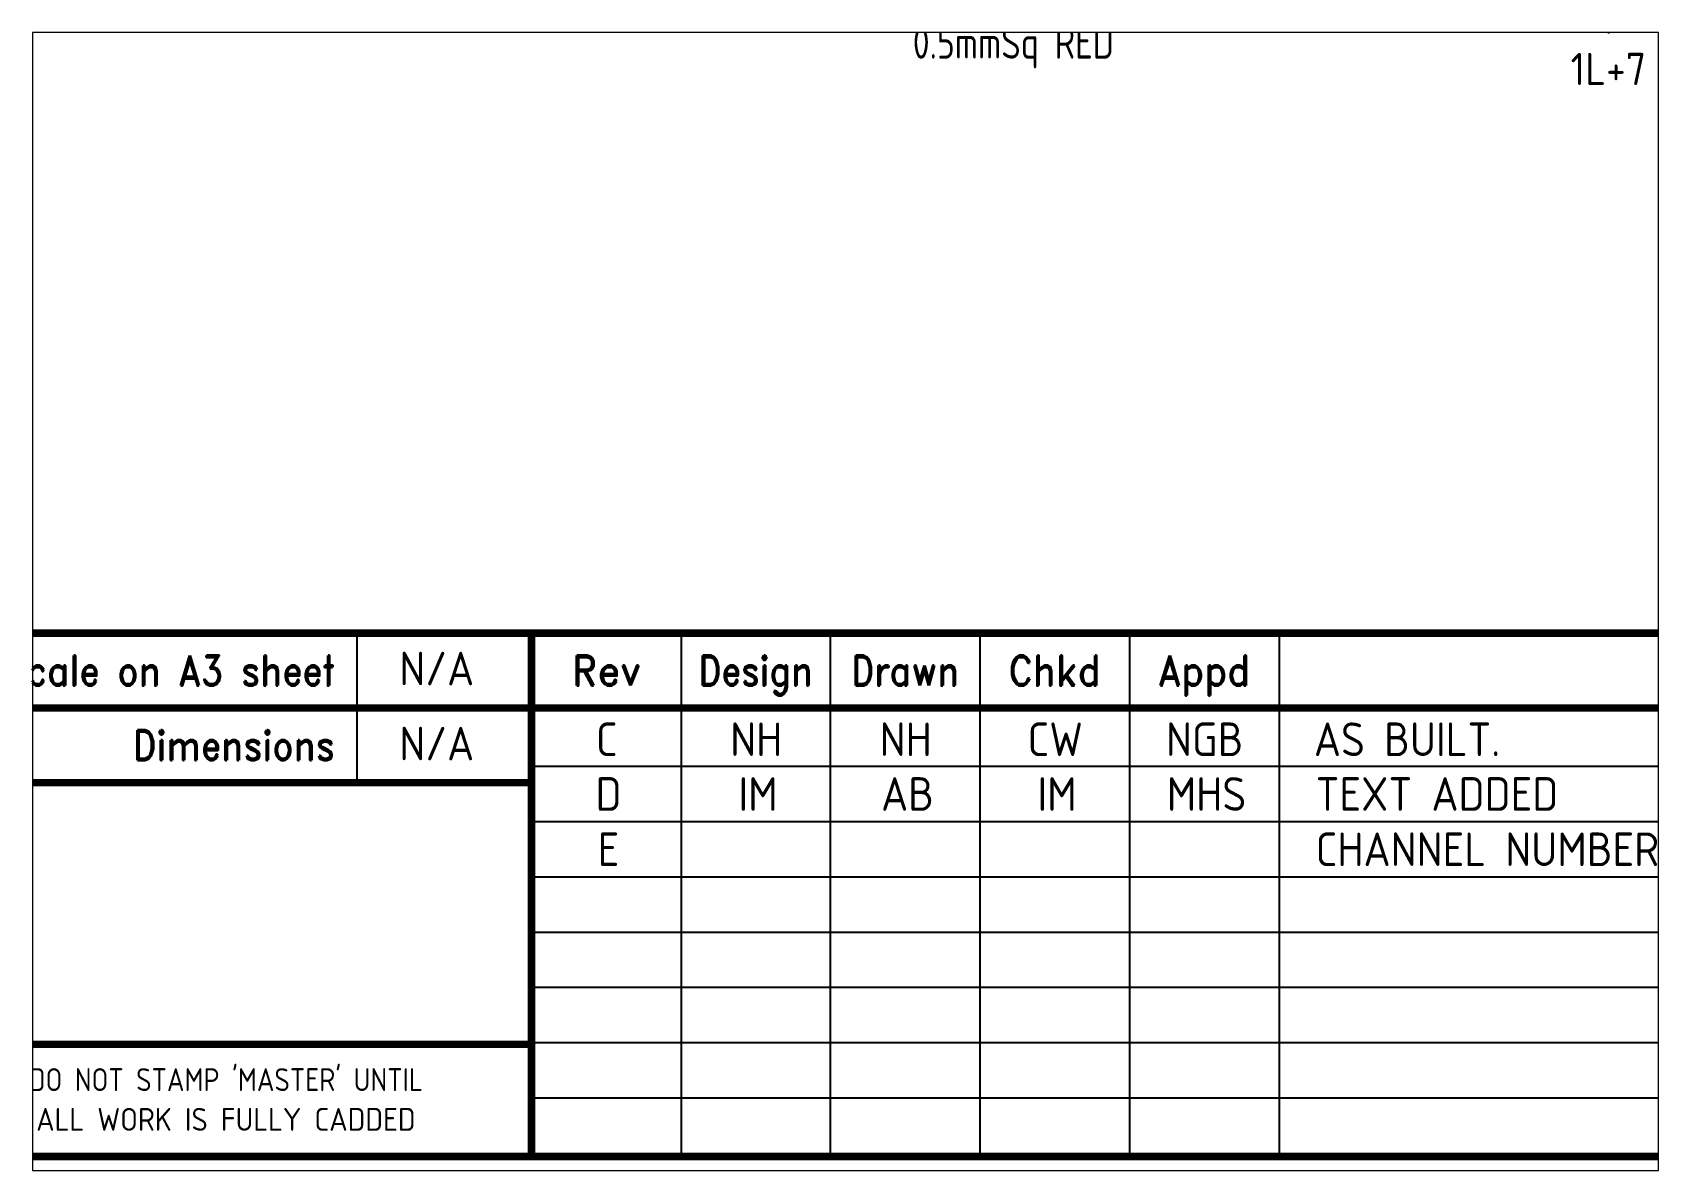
# Paper-space layout 'Layout1' of a CAD drawing. Extents: x 41 to 369, y 29 to 258.
# The model-space entities are those that its viewports show. They can reach past a viewport. Long polylines and large blocks are cut down to what shows.
import ezdxf
from ezdxf.enums import TextEntityAlignment as Align

# ---------------------------------------------------------------- set-up
doc = ezdxf.new("R2010")
doc.units = 0
doc.header["$LTSCALE"] = 0.25
doc.header["$MEASUREMENT"] = 0
for name, color, linetype in [('00-DRG_FRAME', 12, 'CONTINUOUS'), ('01-DRAW', 7, 'CONTINUOUS'), ('051-TEXT', 2, 'CONTINUOUS'), ('117', 7, 'CONTINUOUS')]:
    doc.layers.add(name, color=color, linetype=linetype)
doc.styles.add('ISO', font='iso.shx')
doc.styles.add('ROMAND', font='ROMAND')

# ---------------------------------------------------------------- blocks, each defined once
blk = doc.blocks.new('A3-REVA')
at = {"layer": '051-TEXT', "style": 'ISO'}
for tag, p in [('DESIGNED', (292.01, 31.7)), ('A', (117.73, 27.28)), ('DES', (127.73, 27.28)), ('DRN', (137.73, 27.28)), ('CHKD', (147.73, 27.28)), ('APPD', (157.73, 27.28)), ('DATE', (256, 27.28)), ('DRAWN', (291.72, 26.77)), ('CHECKED', (291.72, 21.89)), ('APPD', (291.65, 16.79)), ('DATE', (291.92, 11.96))]:
    blk.add_attdef(tag, text='', height=2.25, dxfattribs=at).set_placement(p, align=Align.CENTER)
blk.add_attdef('DESCRIPTION', (165.03, 27.28), '', height=2.25, dxfattribs=at)
blk = doc.blocks.new('A3-REVB')
at = {"layer": '051-TEXT', "style": 'ISO'}
for tag, p in [('A', (124.85, -20.36)), ('DES', (134.85, -20.36)), ('DRN', (144.85, -20.36)), ('CHKD', (154.85, -20.36)), ('APPD', (164.85, -20.36)), ('DATE', (263.12, -20.36))]:
    blk.add_attdef(tag, text='', height=2.25, dxfattribs=at).set_placement(p, align=Align.CENTER)
blk.add_attdef('DESCRIPTION', (172.15, -20.36), '', height=2.25, dxfattribs=at)
blk = doc.blocks.new('A3-CONTRACT')
at = {"layer": '051-TEXT', "color": 41, "style": 'ISO'}
for tag, height, p in [('SCALE', 2.25, (106.71, 31.82)), ('DIMS', 2.25, (106.71, 26.8)), ('CONTRACT', 4.5, (344.94, 3.1)), ('CAD-REF', 2.25, (283.73, 1.84))]:
    blk.add_attdef(tag, text='', height=height, dxfattribs=at).set_placement(p, align=Align.CENTER)
for tag, p in [('TITLE_2', (303.86, 17.28)), ('TITLE_3', (303.79, 12.78))]:
    blk.add_attdef(tag, p, '', height=2.25, dxfattribs=at)

msp = doc.modelspace()

# ---------------------------------------------------------------- linework, layer by layer
at = {"layer": '00-DRG_FRAME'}
for p, q in [((101.01, 35.5), (101.01, 25.5)), ((122.7, 35.5), (122.7, 0.5)), ((132.7, 0.5), (132.7, 35.5)), ((142.7, 0.5), (142.7, 35.5)), ((152.7, 35.5), (152.7, 0.5)), ((162.7, 35.5), (162.7, 0.5)), ((265, 26.59), (112.7, 26.59)), ((265, 22.89), (112.7, 22.89)), ((265, 19.19), (112.7, 19.19)), ((265, 15.49), (112.7, 15.49)), ((265, 11.79), (112.7, 11.79)), ((265, 8.09), (112.7, 8.09)), ((265, 4.39), (112.7, 4.39))]:
    msp.add_line(p, q, dxfattribs=at)
at = {"layer": '00-DRG_FRAME', "const_width": 0.5}
msp.add_lwpolyline([(14.5, 0.5), (404.5, 0.5), (404.5, 271.5), (14.5, 271.5)], close=True, dxfattribs=at)
for points in [[(404.5, 35.5), (14.5, 35.5)], [(112.7, 0.5), (112.7, 35.5)], [(265, 30.5), (72.5, 30.5)], [(112.7, 25.5), (72.5, 25.5)], [(112.7, 8), (72.5, 8)]]:
    msp.add_lwpolyline(points, dxfattribs=at)
at = {"layer": '117'}
msp.add_line((184.73, 98.1), (184.73, 75.61), dxfattribs=at)

# ---------------------------------------------------------------- block references
at = {"layer": '00-DRG_FRAME'}
ref = msp.add_blockref('A3-CONTRACT', (-0.35, 0.19), dxfattribs=at)
ref.add_attrib('SCALE', 'N/A', dxfattribs={"layer": '051-TEXT', "color": 41, "height": 2.25, "style": 'ISO'}).set_placement((106.36, 32.01), align=Align.CENTER)
ref.add_attrib('DIMS', 'N/A', dxfattribs={"layer": '051-TEXT', "color": 41, "height": 2.25, "style": 'ISO'}).set_placement((106.36, 26.99), align=Align.CENTER)
ref = msp.add_blockref('A3-REVA', (0, 0), dxfattribs=at)
ref.add_attrib('A', 'C', dxfattribs={"layer": '051-TEXT', "height": 2.25, "style": 'ISO'}).set_placement((117.73, 27.28), align=Align.CENTER)
ref.add_attrib('DES', 'NH', dxfattribs={"layer": '051-TEXT', "height": 2.25, "style": 'ISO'}).set_placement((127.73, 27.28), align=Align.CENTER)
ref.add_attrib('DRN', 'NH', dxfattribs={"layer": '051-TEXT', "height": 2.25, "style": 'ISO'}).set_placement((137.73, 27.28), align=Align.CENTER)
ref.add_attrib('CHKD', 'CW', dxfattribs={"layer": '051-TEXT', "height": 2.25, "style": 'ISO'}).set_placement((147.73, 27.28), align=Align.CENTER)
ref.add_attrib('APPD', 'NGB', dxfattribs={"layer": '051-TEXT', "height": 2.25, "style": 'ISO'}).set_placement((157.73, 27.28), align=Align.CENTER)
ref.add_attrib('DESCRIPTION', 'AS BUILT.', (165.03, 27.28), dxfattribs={"layer": '051-TEXT', "height": 2.25, "style": 'ISO'})
ref = msp.add_blockref('A3-REVB', (-7, 43.98), dxfattribs=at)
ref.add_attrib('A', 'D', dxfattribs={"layer": '051-TEXT', "height": 2.25, "style": 'ISO'}).set_placement((117.85, 23.62), align=Align.CENTER)
ref.add_attrib('DES', 'IM', dxfattribs={"layer": '051-TEXT', "height": 2.25, "style": 'ISO'}).set_placement((127.85, 23.62), align=Align.CENTER)
ref.add_attrib('DRN', 'AB', dxfattribs={"layer": '051-TEXT', "height": 2.25, "style": 'ISO'}).set_placement((137.85, 23.62), align=Align.CENTER)
ref.add_attrib('CHKD', 'IM', dxfattribs={"layer": '051-TEXT', "height": 2.25, "style": 'ISO'}).set_placement((147.85, 23.62), align=Align.CENTER)
ref.add_attrib('APPD', 'MHS', dxfattribs={"layer": '051-TEXT', "height": 2.25, "style": 'ISO'}).set_placement((157.85, 23.62), align=Align.CENTER)
ref.add_attrib('DESCRIPTION', 'TEXT ADDED', (165.15, 23.62), dxfattribs={"layer": '051-TEXT', "height": 2.25, "style": 'ISO'})
ref = msp.add_blockref('A3-REVB', (-7, 40.28), dxfattribs=at)
ref.add_attrib('A', 'E', dxfattribs={"layer": '051-TEXT', "height": 2.25, "style": 'ISO'}).set_placement((117.85, 19.92), align=Align.CENTER)
ref.add_attrib('DESCRIPTION', 'CHANNEL NUMBERS CORRECTED', (165.15, 19.92), dxfattribs={"layer": '051-TEXT', "height": 2.25, "style": 'ISO'})

# ---------------------------------------------------------------- texts
at = {"layer": '00-DRG_FRAME', "color": 4, "style": 'ROMAND', "width": 0.87}
for s, p in [('Scale on A3 sheet', (99.54, 32)), ('Dimensions', (99.54, 27.01))]:
    msp.add_text(s, height=2, dxfattribs=at).set_placement(p, align=Align.RIGHT)
at = {"layer": '00-DRG_FRAME', "color": 4, "style": 'ROMAND'}
msp.add_text('Rev', height=2, dxfattribs=at).set_placement((117.7, 32), align=Align.CENTER)
for s, width, p in [('Design', 0.85, (127.7, 32)), ('Drawn', 0.85, (137.7, 32)), ('Chkd', 0.9, (147.7, 32)), ('Appd', 0.9, (157.7, 32))]:
    msp.add_text(s, height=2, dxfattribs=dict(at, width=width)).set_placement(p, align=Align.CENTER)
at = {"layer": '00-DRG_FRAME', "color": 3, "style": 'ISO', "width": 0.95}
msp.add_text("DO NOT STAMP 'MASTER' UNTIL", height=1.53, dxfattribs=at).set_placement((92.25, 5.79), align=Align.MIDDLE)
at = {"layer": '00-DRG_FRAME', "color": 3, "style": 'ISO'}
msp.add_text('ALL WORK IS FULLY CADDED', height=1.53, dxfattribs=at).set_placement((92.25, 2.98), align=Align.MIDDLE_CENTER)
at = {"layer": '01-DRAW', "style": 'ISO', "width": 0.85}
msp.add_text('0.5mmSq RED', height=2.16, dxfattribs=at).set_placement((144.93, 73.93), align=Align.CENTER)
at = {"layer": '01-DRAW', "style": 'ISO'}
msp.add_text('1L+7', height=2.16, dxfattribs=at).set_placement((184.73, 72.16), align=Align.CENTER)

psp = doc.layouts.get("Layout1")

# ---------------------------------------------------------------- viewports
at = {"layer": '00-DRG_FRAME'}
psp.add_viewport(center=(205.05, 143.5), size=(328.08, 229.5991), view_center_point=(133.7, 37.62), view_height=76.1155, dxfattribs=at)

doc.saveas('drawing.dxf')
